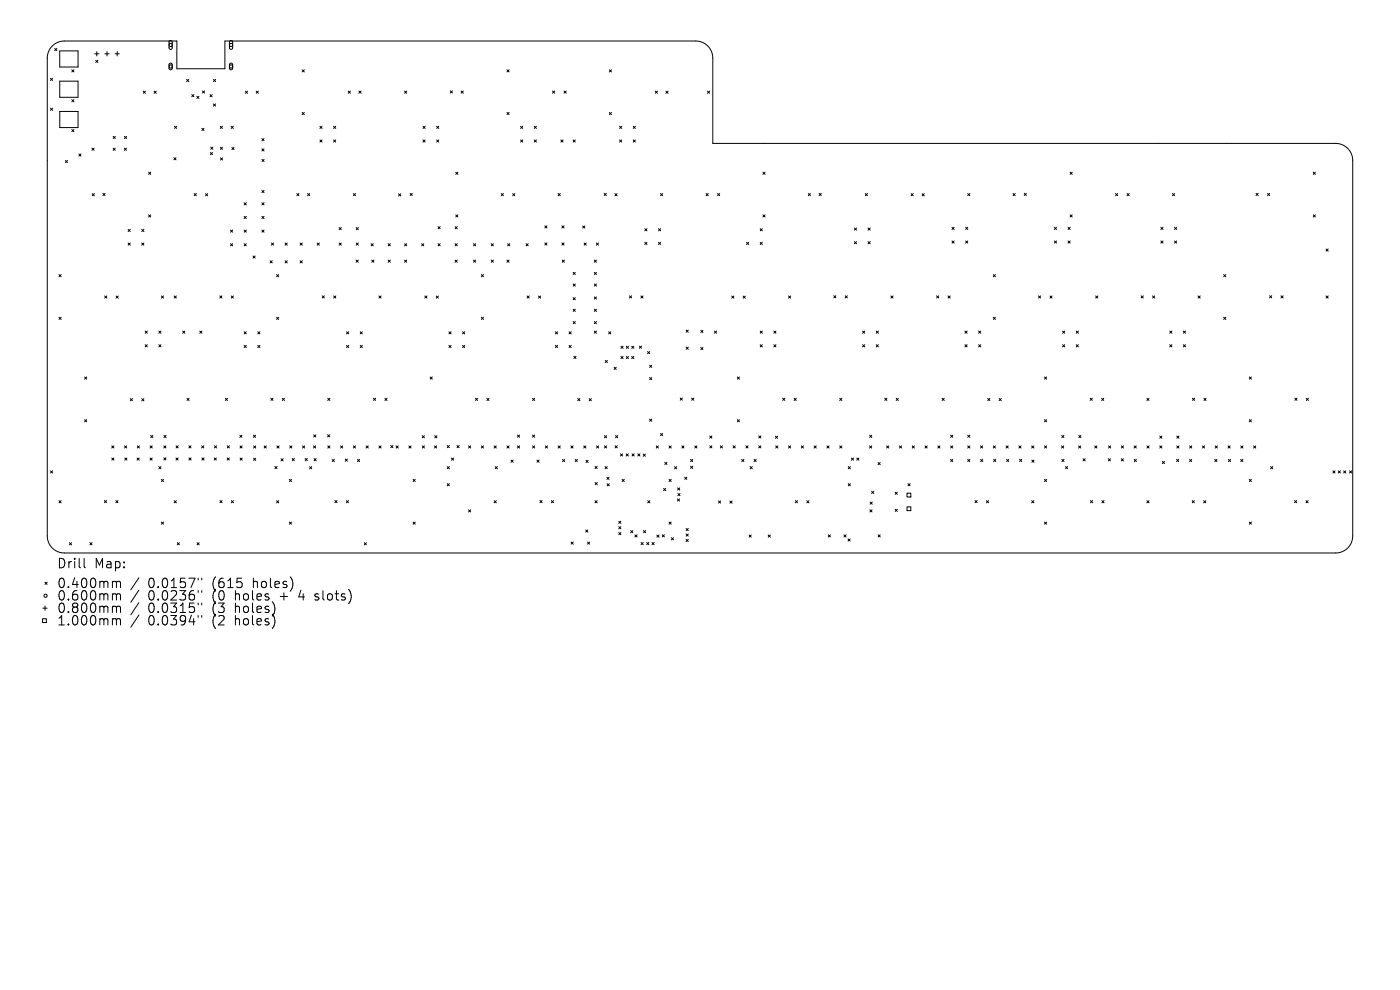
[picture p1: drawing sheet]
<svg xmlns="http://www.w3.org/2000/svg" width="297mm" height="210mm" viewBox="0 0 297 210" stroke-linecap="round" stroke-linejoin="round" font-family="sans-serif">
<defs><g id="words">
<g font-size="2.8">
<text x="12" y="120.8">Drill</text>
<text x="12" y="125">0.400mm</text>
<text x="20" y="120.8">Map:</text>
<text x="31.4" y="125">0.0157&quot;</text>
<text x="45.2" y="125">(615</text>
<text x="53.9" y="125">holes)</text>
<text x="12" y="127.7">0.600mm</text>
<text x="12" y="130.3">0.800mm</text>
<text x="31.4" y="127.7">0.0236&quot;</text>
<text x="31.4" y="130.3">0.0315&quot;</text>
<text x="45.2" y="127.7">(0</text>
<text x="45.2" y="130.3">(3</text>
<text x="50.1" y="127.7">holes</text>
<text x="50.1" y="130.3">holes)</text>
<text x="59.9" y="127.7">+</text>
<text x="64.1" y="127.7">4</text>
<text x="67.7" y="127.7">slots)</text>
<text x="12" y="133">1.000mm</text>
<text x="31.4" y="133">0.0394&quot;</text>
<text x="45.2" y="133">(2</text>
<text x="50.1" y="133">holes)</text>
</g>
</g></defs>
<g fill="none" stroke="#000" stroke-width=".21">
<path d="M10.7 16.6l.5 .5M11.1 9.8a3.6 3.6 0 0 1 2.5-1.1h23.9v5.9h10.2v-5.9h99.9a3.6 3.6 0 0 1 3.6 3.6v18.1h132.2a3.6 3.6 0 0 1 3.6 3.6v79.7a3.6 3.6 0 0 1-3.6 3.6h-269.8a3.6 3.6 0 0 1-3.6-3.6v-101.4a3.6 3.6 0 0 1 1.1-2.5zM11.2 16.6l-.5 .5M11.6 10.3l.5 .4M12.1 10.3l-.5 .4M12.7 10.8h3.9v3.4h-3.9zM12.7 17.2h3.9v3.4h-3.9zM15.2 14.8l.5 .5M15.7 14.8l-.5 .5M20.1 11.4h.9M20.3 12.8l.5 .5M20.5 11v.9"/>
<path d="M20.8 12.8l-.5 .5M22.2 11.4h1M22.7 11v.9M24.4 11.4h.9M24.9 11v.9M30.4 19.3l.4 .5M30.8 19.3l-.4 .5M32.7 19.3l.4 .5M33.1 19.3l-.4 .5M36 8.7l.3-.1 .2 .3v1.3l-.2 .3-.4-.3zM36 13.5l.3-.1 .2 .2v.9l-.2 .3-.4-.2zM39.6 16.9l.4 .4"/>
<path d="M40 16.9l-.4 .4M42.9 19.3l.5 .4M43.4 19.3l-.5 .4M45.3 16.9l.4 .4M45.7 16.9l-.4 .4M48.8 8.7l.3-.1 .3 .3v1.3l-.3 .3-.4-.3zM48.8 13.5l.3-.1 .2 .2 .1 .9-.3 .3-.4-.2zM52.1 19.3l.4 .5M52.5 19.3l-.4 .5M54.4 19.3l.4 .5M54.8 19.3l-.4 .5M64.1 14.8l.5 .5"/>
<path d="M64.6 14.8l-.5 .5M73.9 19.3l.4 .5M74.3 19.3l-.4 .5M76.1 19.3l.5 .5M76.6 19.3l-.5 .5M85.8 19.3l.5 .5M86.3 19.3l-.5 .5M95.5 19.3l.5 .4M96 19.3l-.5 .4M97.8 19.3l.5 .5M98.3 19.3l-.5 .5M107.5 14.8l.5 .5"/>
<path d="M108 14.8l-.5 .5M117.2 19.3l.5 .5M117.7 19.3l-.5 .5M119.7 19.3l.4 .5M120.1 19.3l-.4 .5M129.3 14.8l.4 .5M129.7 14.8l-.4 .5M139 19.3l.5 .5M139.5 19.3l-.5 .5M141.3 19.3l.4 .5M141.7 19.3l-.4 .5M150.1 19.3l.4 .5"/>
<path d="M150.5 19.3l-.4 .5M10.7 23l.5 .4M11.2 23l-.5 .4M12.7 23.6h3.9v3.5h-3.9zM13.9 34l.4 .5M14.3 34l-.4 .5M15.2 21.1l.5 .5M15.2 27.5l.5 .4M15.7 21.1l-.5 .5M15.7 27.5l-.5 .4M16.7 32.7l.5 .4M17.2 32.7l-.5 .4"/>
<path d="M19.5 31.4l.5 .5M20 31.4l-.5 .5M24 31.4l.4 .5M24 28.9l.5 .5M24.4 31.4l-.4 .5M24.5 28.9l-.5 .5M26.4 31.4l.4 .5M26.4 28.9l.5 .5M26.8 31.4l-.4 .5M26.9 28.9l-.5 .5M31.5 36.5l.5 .5M32 36.5l-.5 .5"/>
<path d="M36.9 33.5l.4 .4M37 26.8l.5 .4M37.3 33.5l-.4 .4M37.5 26.8l-.5 .4M40.7 20.1l.4 .4M41.1 20.1l-.4 .4M41.8 20.4l.4 .5M42.2 20.4l-.4 .5M42.8 27.2l.5 .5M43.3 27.2l-.5 .5M44.6 20.1l.4 .4M44.6 32.4l.5 .4"/>
<path d="M44.7 31.2l.5 .5M45 20.1l-.4 .4M45.1 32.4l-.5 .4M45.2 31.2l-.5 .5M45.3 22l.4 .5M45.7 22l-.4 .5M46.7 26.8l.5 .4M46.7 31.2l.5 .5M46.8 33.5l.4 .4M47.2 26.8l-.5 .4M47.2 31.2l-.5 .5M47.2 33.5l-.4 .4"/>
<path d="M49 26.8l.5 .4M49.2 31.3l.4 .4M49.5 26.8l-.5 .4M49.6 31.3l-.4 .4M55.6 29.4l.4 .5M55.6 31.6l.4 .4M55.6 33.8l.4 .5M56 29.4l-.4 .5M56 31.6l-.4 .4M56 33.8l-.4 .5M64.1 23.9l.5 .4M64.6 23.9l-.5 .4"/>
<path d="M67.9 26.8l.4 .4M67.9 29.7l.4 .4M68.3 26.8l-.4 .4M68.3 29.7l-.4 .4M70.8 29.7l.4 .4M70.8 26.8l.4 .4M71.2 26.8l-.4 .4M71.2 29.7l-.4 .4M89.7 26.8l.5 .4M89.7 29.7l.5 .4M90.2 26.8l-.5 .4M90.2 29.7l-.5 .4"/>
<path d="M92.6 29.7l.5 .4M92.6 26.8l.5 .4M93.1 26.8l-.5 .4M93.1 29.7l-.5 .4M96.7 36.5l.4 .5M97.1 36.5l-.4 .5M107.5 23.9l.5 .4M108 23.9l-.5 .4M110.4 26.8l.5 .4M110.4 29.7l.5 .4M110.9 26.8l-.5 .4M110.9 29.7l-.5 .4"/>
<path d="M113.3 29.7l.5 .4M113.3 26.8l.5 .4M113.8 26.8l-.5 .4M113.8 29.7l-.5 .4M119 29.7l.4 .4M119.4 29.7l-.4 .4M121.6 29.7l.4 .4M122 29.7l-.4 .4M129.3 23.9l.4 .4M129.7 23.9l-.4 .4M131.4 26.8l.5 .4M131.4 29.7l.5 .4"/>
<path d="M131.9 26.8l-.5 .4M131.9 29.7l-.5 .4M134.3 29.7l.5 .4M134.3 26.8l.5 .4M134.8 26.8l-.5 .4M134.8 29.7l-.5 .4M161.8 36.5l.5 .5M162.3 36.5l-.5 .5M227 36.5l.5 .5M227.5 36.5l-.5 .5M278.6 36.5l.5 .5M279.1 36.5l-.5 .5"/>
<path d="M12.5 58.2l.5 .5M13 58.2l-.5 .5M19.6 41.1l.4 .4M20 41.1l-.4 .4M21.8 41l.5 .5M22.3 41l-.5 .5M27.2 48.7l.4 .4M27.2 51.6l.4 .4M27.6 48.7l-.4 .4M27.6 51.6l-.4 .4M30.1 51.6l.4 .4M30.1 48.7l.4 .4"/>
<path d="M30.5 48.7l-.4 .4M30.5 51.6l-.4 .4M31.5 45.6l.5 .4M32 45.6l-.5 .4M41.2 41.1l.5 .4M41.7 41.1l-.5 .4M43.6 41.1l.5 .4M44.1 41.1l-.5 .4M48.9 48.8l.5 .5M48.9 51.7l.5 .5M49.4 48.8l-.5 .5M49.4 51.7l-.5 .5"/>
<path d="M51.8 51.7l.5 .5M51.8 43l.5 .5M51.8 45.9l.5 .5M51.8 48.8l.5 .5M52.3 45.9l-.5 .5M52.3 48.8l-.5 .5M52.3 43l-.5 .5M52.3 51.7l-.5 .5M53.7 54.3l.4 .5M54.1 54.3l-.4 .5M55.6 40.4l.4 .5M55.6 43l.4 .5"/>
<path d="M55.6 45.9l.4 .5M55.6 48.8l.4 .5M56 40.4l-.4 .5M56 43l-.4 .5M56 45.9l-.4 .5M56 48.8l-.4 .5M57.3 55.3l.5 .5M57.6 51.6l.4 .4M57.8 55.3l-.5 .5M58 51.6l-.4 .4M58.7 58.2l.4 .5M59.1 58.2l-.4 .5"/>
<path d="M60.5 51.6l.4 .4M60.5 55.3l.4 .5M60.9 51.6l-.4 .4M60.9 55.3l-.4 .5M63 41.1l.4 .4M63.4 41.1l-.4 .4M63.7 51.6l.4 .4M63.7 55.3l.4 .5M64.1 51.6l-.4 .4M64.1 55.3l-.4 .5M65.2 41.1l.5 .4M65.7 41.1l-.5 .4"/>
<path d="M67.3 51.6l.4 .4M67.7 51.6l-.4 .4M71.9 48.3l.5 .4M71.9 51.6l.5 .4M72.4 48.3l-.5 .4M72.4 51.6l-.5 .4M75 41.1l.4 .4M75.4 41.1l-.4 .4M75.5 55.2l.5 .4M75.6 51.6l.4 .4M75.6 48.3l.4 .4M76 55.2l-.5 .4"/>
<path d="M76 51.6l-.4 .4M76 48.3l-.4 .4M78.7 51.7l.5 .5M78.9 55.2l.4 .4M79.2 51.7l-.5 .5M79.3 55.2l-.4 .4M82.3 51.7l.5 .5M82.3 55.2l.5 .4M82.8 51.7l-.5 .5M82.8 55.2l-.5 .4M84.6 41.1l.4 .5M85 41.1l-.4 .5"/>
<path d="M85.8 55.2l.5 .4M85.8 51.7l.5 .5M86.3 51.7l-.5 .5M86.3 55.2l-.5 .4M87 41l.5 .5M87.5 41l-.5 .5M89.4 51.7l.5 .5M89.9 51.7l-.5 .5M92.9 48.1l.5 .4M92.9 51.7l.5 .5M93.4 48.1l-.5 .4M93.4 51.7l-.5 .5"/>
<path d="M96.5 55.2l.5 .4M96.5 51.7l.5 .5M96.5 48.1l.5 .4M96.7 45.6l.4 .4M97 55.2l-.5 .4M97 48.1l-.5 .4M97 51.7l-.5 .5M97.1 45.6l-.4 .4M100.5 51.7l.4 .5M100.5 55.2l.4 .4M100.9 51.7l-.4 .5M100.9 55.2l-.4 .4"/>
<path d="M102.1 58.2l.5 .5M102.6 58.2l-.5 .5M104.2 51.7l.5 .5M104.2 55.2l.5 .4M104.7 51.7l-.5 .5M104.7 55.2l-.5 .4M106.3 41.1l.5 .4M106.8 41.1l-.5 .4M107.5 55.2l.5 .4M107.7 51.7l.4 .5M108 55.2l-.5 .4M108.1 51.7l-.4 .5"/>
<path d="M108.8 41.1l.4 .4M109.2 41.1l-.4 .4M111.6 51.7l.5 .5M112.1 51.7l-.5 .5M115.6 47.9l.4 .5M115.6 51.5l.4 .5M116 47.9l-.4 .5M116 51.5l-.4 .5M118.4 41.1l.5 .4M118.9 41.1l-.5 .4M119.2 51.5l.5 .5M119.2 47.9l.5 .5"/>
<path d="M119.3 55.2l.4 .4M119.7 47.9l-.5 .5M119.7 51.5l-.5 .5M119.7 55.2l-.4 .4M121.6 57.8l.4 .4M122 57.8l-.4 .4M123.6 47.9l.5 .5M123.9 51.6l.5 .4M124.1 47.9l-.5 .5M124.4 51.6l-.5 .4M126.1 55.2l.4 .4M126.1 57.8l.4 .4"/>
<path d="M126.5 51.6l.5 .4M126.5 55.2l-.4 .4M126.5 57.8l-.4 .4M127 51.6l-.5 .4M128.2 41l.4 .5M128.6 41l-.4 .5M130.5 41.1l.4 .4M130.9 41.1l-.4 .4M136.8 48.5l.5 .5M136.8 51.4l.5 .5M137.3 48.5l-.5 .5M137.3 51.4l-.5 .5"/>
<path d="M139.7 51.4l.4 .5M139.7 48.5l.4 .5M140.1 41.1l.5 .4M140.1 51.4l-.4 .5M140.1 48.5l-.4 .5M140.6 41.1l-.5 .4M149.8 41.1l.5 .4M150.3 41.1l-.5 .4M152.2 41.1l.5 .4M152.7 41.1l-.5 .4M158.4 51.4l.4 .5M158.8 51.4l-.4 .5"/>
<path d="M161.3 48.5l.4 .5M161.3 51.4l.4 .5M161.7 48.5l-.4 .5M161.7 51.4l-.4 .5M161.8 45.6l.5 .4M162.3 45.6l-.5 .4M171.5 41.1l.4 .4M171.9 41.1l-.4 .4M173.8 41l.4 .5M174.2 41l-.4 .5M181.3 48.4l.4 .4M181.3 51.3l.4 .4"/>
<path d="M181.7 48.4l-.4 .4M181.7 51.3l-.4 .4M183.6 41.1l.4 .4M184 41.1l-.4 .4M184.1 51.3l.5 .4M184.1 48.4l.5 .4M184.6 48.4l-.5 .4M184.6 51.3l-.5 .4M193.3 41.1l.4 .4M193.7 41.1l-.4 .4M195.6 41.1l.5 .5M196.1 41.1l-.5 .5"/>
<path d="M202 48.2l.4 .5M202 51.1l.4 .5M202.4 48.2l-.4 .5M202.4 51.1l-.4 .5M204.9 51.1l.4 .5M204.9 48.2l.4 .5M205.3 41.1l.4 .4M205.3 48.2l-.4 .5M205.3 51.1l-.4 .5M205.7 41.1l-.4 .4M210.7 58.2l.5 .5M211.2 58.2l-.5 .5"/>
<path d="M214.9 41.1l.5 .4M215.4 41.1l-.5 .4M217.3 41l.4 .5M217.7 41l-.4 .5M223.7 48.2l.4 .5M223.7 51.1l.4 .5M224.1 48.2l-.4 .5M224.1 51.1l-.4 .5M226.6 51.1l.4 .5M226.6 48.2l.4 .5M227 45.6l.5 .4M227 48.2l-.4 .5"/>
<path d="M227 51.1l-.4 .5M227.5 45.6l-.5 .4M236.7 41.1l.4 .4M237.1 41.1l-.4 .4M239.1 41.1l.5 .4M239.6 41.1l-.5 .4M246.3 48.2l.4 .5M246.3 51.1l.4 .5M246.7 48.2l-.4 .5M246.7 51.1l-.4 .5M248.7 41.1l.5 .4M249.2 51.1l.4 .5"/>
<path d="M249.2 48.2l.4 .5M249.2 41.1l-.5 .4M249.6 48.2l-.4 .5M249.6 51.1l-.4 .5M259.6 58.2l.5 .5M260.1 58.2l-.5 .5M266.5 41l.4 .5M266.9 41l-.4 .5M268.9 41l.5 .5M269.4 41l-.5 .5M278.6 45.6l.5 .4M279.1 45.6l-.5 .4"/>
<path d="M281.3 52.8l.5 .5M281.8 52.8l-.5 .5M12.5 67.3l.5 .5M13 67.3l-.5 .5M17.9 80l.5 .4M18.4 80l-.5 .4M22.2 62.8l.5 .4M22.7 62.8l-.5 .4M24.6 62.8l.5 .5M25.1 62.8l-.5 .5M30.8 70.2l.5 .5M30.8 73.1l.5 .5"/>
<path d="M31.3 70.2l-.5 .5M31.3 73.1l-.5 .5M33.7 73.1l.4 .5M33.7 70.2l.4 .5M34.1 70.2l-.4 .5M34.1 73.1l-.4 .5M34.2 62.8l.5 .4M34.7 62.8l-.5 .4M37 62.8l.4 .4M37.4 62.8l-.4 .4M38.8 70.2l.4 .5M39.2 70.2l-.4 .5"/>
<path d="M42.4 70.2l.4 .5M42.8 70.2l-.4 .5M46.6 62.8l.5 .4M47.1 62.8l-.5 .4M49.1 62.8l.4 .4M49.5 62.8l-.4 .4M51.8 70.4l.5 .4M51.8 73.3l.5 .4M52.3 70.4l-.5 .4M52.3 73.3l-.5 .4M54.7 73.3l.4 .4M54.7 70.4l.4 .4"/>
<path d="M55.1 70.4l-.4 .4M55.1 73.3l-.4 .4M58.7 67.3l.4 .5M59.1 67.3l-.4 .5M68.4 62.8l.4 .4M68.8 62.8l-.4 .4M70.8 62.8l.4 .4M71.2 62.8l-.4 .4M73.5 73.3l.5 .4M73.5 70.4l.5 .4M74 70.4l-.5 .4M74 73.3l-.5 .4"/>
<path d="M76.4 70.4l.5 .4M76.4 73.3l.5 .4M76.9 70.4l-.5 .4M76.9 73.3l-.5 .4M80.4 62.8l.5 .4M80.9 62.8l-.5 .4M90.1 62.8l.5 .4M90.6 62.8l-.5 .4M91.3 80l.4 .4M91.7 80l-.4 .4M92.5 62.8l.5 .5M93 62.8l-.5 .5"/>
<path d="M95.2 73.3l.5 .4M95.2 70.4l.5 .4M95.7 70.4l-.5 .4M95.7 73.3l-.5 .4M98.1 73.3l.5 .4M98.1 70.4l.5 .4M98.6 70.4l-.5 .4M98.6 73.3l-.5 .4M102.1 67.3l.5 .5M102.6 67.3l-.5 .5M111.8 62.8l.5 .4M112.3 62.8l-.5 .4"/>
<path d="M114.2 62.8l.5 .4M114.7 62.8l-.5 .4M117.8 70.4l.5 .4M117.8 73.3l.5 .4M118.3 70.4l-.5 .4M118.3 73.3l-.5 .4M120.7 73.3l.5 .4M120.7 70.4l.5 .4M121.2 73.3l-.5 .4M121.2 70.4l-.5 .4M121.6 60.2l.4 .5M121.6 63.1l.4 .5"/>
<path d="M121.6 65.6l.4 .5M121.6 68.2l.4 .5M121.7 75.6l.5 .4M122 60.2l-.4 .5M122 63.1l-.4 .5M122 65.6l-.4 .5M122 68.2l-.4 .5M122.2 75.6l-.5 .4M126.1 60.2l.4 .5M126.1 63l.4 .4M126.1 65.6l.4 .5M126.1 68.2l.4 .5"/>
<path d="M126.1 70.2l.4 .5M126.5 60.2l-.4 .5M126.5 63l-.4 .4M126.5 65.6l-.4 .5M126.5 68.2l-.4 .5M126.5 70.2l-.4 .5M128.4 76.5l.5 .4M128.9 76.5l-.5 .4M129.1 70.4l.5 .4M129.6 70.4l-.5 .4M130.3 77.9l.4 .5M130.7 77.9l-.4 .5"/>
<path d="M131.7 75.6l.5 .5M131.7 73.5l.5 .4M132.2 75.6l-.5 .5M132.2 73.5l-.5 .4M132.9 75.6l.4 .5M132.9 73.5l.4 .4M133.3 75.6l-.4 .5M133.3 73.5l-.4 .4M133.5 62.8l.5 .4M134 62.8l-.5 .4M134 75.6l.5 .5M134 73.5l.5 .4"/>
<path d="M134.5 75.6l-.5 .5M134.5 73.5l-.5 .4M135.6 73.4l.5 .5M136 62.8l.4 .4M136.1 73.4l-.5 .5M136.4 62.8l-.4 .4M137.4 74.6l.4 .4M137.8 77.5l.5 .4M137.8 74.6l-.4 .4M138.3 77.5l-.5 .4M145.6 70l.4 .5M145.6 73.6l.4 .5"/>
<path d="M146 70l-.4 .5M146 73.6l-.4 .5M148.7 70.1l.4 .4M148.7 73.7l.4 .5M149.1 70.1l-.4 .4M149.1 73.7l-.4 .5M151.6 70.2l.4 .5M152 70.2l-.4 .5M155.2 62.8l.5 .4M155.7 62.8l-.5 .4M156.4 80l.5 .4M156.9 80l-.5 .4"/>
<path d="M157.7 62.8l.4 .5M158.1 62.8l-.4 .5M161.3 70.2l.4 .5M161.3 73.1l.4 .5M161.7 70.2l-.4 .5M161.7 73.1l-.4 .5M164.2 73.1l.4 .5M164.2 70.2l.4 .5M164.6 70.2l-.4 .5M164.6 73.1l-.4 .5M167.3 62.8l.4 .4M167.7 62.8l-.4 .4"/>
<path d="M176.9 62.7l.4 .5M177.3 62.7l-.4 .5M179.3 62.7l.5 .5M179.8 62.7l-.5 .5M183 70.2l.4 .5M183 73.1l.4 .5M183.4 70.2l-.4 .5M183.4 73.1l-.4 .5M185.9 73.1l.4 .5M185.9 70.2l.4 .5M186.3 70.2l-.4 .5M186.3 73.1l-.4 .5"/>
<path d="M189 62.8l.5 .4M189.5 62.8l-.5 .4M198.7 62.8l.5 .4M199.2 62.8l-.5 .4M201.1 62.8l.5 .4M201.6 62.8l-.5 .4M204.7 70.2l.5 .5M204.7 73.1l.5 .5M205.2 70.2l-.5 .5M205.2 73.1l-.5 .5M207.6 73.1l.5 .5M207.6 70.2l.5 .5"/>
<path d="M208.1 70.2l-.5 .5M208.1 73.1l-.5 .5M210.7 67.3l.5 .5M211.2 67.3l-.5 .5M220.3 62.8l.5 .4M220.8 62.8l-.5 .4M221.6 80l.4 .4M222 80l-.4 .4M222.7 62.8l.5 .4M223.2 62.8l-.5 .4M225.4 73.1l.5 .5M225.4 70.2l.5 .5"/>
<path d="M225.9 70.2l-.5 .5M225.9 73.1l-.5 .5M228.3 70.2l.5 .5M228.3 73.1l.5 .5M228.8 70.2l-.5 .5M228.8 73.1l-.5 .5M232.4 62.8l.5 .4M232.9 62.8l-.5 .4M242.1 62.8l.4 .4M242.5 62.8l-.4 .4M244.5 62.8l.5 .4M245 62.8l-.5 .4"/>
<path d="M248.2 70.2l.4 .5M248.2 73.1l.4 .5M248.6 70.2l-.4 .5M248.6 73.1l-.4 .5M251.1 73.1l.4 .5M251.1 70.2l.4 .5M251.5 70.2l-.4 .5M251.5 73.1l-.4 .5M254.2 62.8l.4 .4M254.6 62.8l-.4 .4M259.6 67.3l.5 .5M260.1 67.3l-.5 .5"/>
<path d="M265 80l.5 .4M265.5 80l-.5 .4M269.3 62.7l.5 .5M269.8 62.7l-.5 .5M271.8 62.7l.4 .5M272.2 62.7l-.4 .5M281.3 62.8l.5 .4M281.8 62.8l-.5 .4M10.7 99.9l.5 .4M11.2 99.9l-.5 .4M17.9 89l.5 .5M18.4 89l-.5 .5"/>
<path d="M23.7 94.6l.5 .4M23.7 97.2l.5 .4M24.2 94.6l-.5 .4M24.2 97.2l-.5 .4M26.4 94.6l.5 .4M26.5 97.2l.4 .4M26.9 94.6l-.5 .4M26.9 97.2l-.4 .4M27.6 84.6l.5 .4M28.1 84.6l-.5 .4M29.1 97.2l.4 .4M29.1 94.6l.5 .4"/>
<path d="M29.5 97.2l-.4 .4M29.6 94.6l-.5 .4M30.1 84.6l.4 .4M30.5 84.6l-.4 .4M31.8 97.2l.5 .4M31.8 94.6l.5 .4M32 92.4l.4 .4M32.3 97.2l-.5 .4M32.3 94.6l-.5 .4M32.4 92.4l-.4 .4M33.7 99l.5 .4M34.2 99l-.5 .4"/>
<path d="M34.8 94.6l.4 .4M34.8 97.1l.4 .5M34.8 92.4l.4 .4M35.2 94.6l-.4 .4M35.2 97.1l-.4 .5M35.2 92.4l-.4 .4M37.3 97.1l.5 .5M37.3 94.6l.5 .4M37.8 97.1l-.5 .5M37.8 94.6l-.5 .4M39.7 84.5l.4 .5M40.1 94.6l.4 .4"/>
<path d="M40.1 97.1l.4 .5M40.1 84.5l-.4 .5M40.5 94.6l-.4 .4M40.5 97.1l-.4 .5M42.8 94.6l.4 .4M42.8 97.1l.5 .5M43.2 94.6l-.4 .4M43.3 97.1l-.5 .5M45.4 97.1l.5 .5M45.5 94.6l.5 .4M45.9 97.1l-.5 .5M46 94.6l-.5 .4"/>
<path d="M47.8 84.5l.5 .5M48.2 97.1l.4 .5M48.2 94.6l.5 .4M48.3 84.5l-.5 .5M48.6 97.1l-.4 .5M48.7 94.6l-.5 .4M50.9 92.3l.4 .5M50.9 94.6l.5 .4M50.9 97.2l.5 .4M51.3 92.3l-.4 .5M51.4 94.6l-.5 .4M51.4 97.2l-.5 .4"/>
<path d="M53.8 92.3l.4 .5M53.8 94.6l.5 .4M53.8 97.2l.5 .5M54.2 92.3l-.4 .5M54.3 94.6l-.5 .4M54.3 97.2l-.5 .5M56 94.6l.5 .4M56.5 94.6l-.5 .4M57.5 84.5l.4 .4M57.9 84.5l-.4 .4M58.3 99l.5 .4M58.7 94.6l.5 .4"/>
<path d="M58.8 99l-.5 .4M59.2 94.6l-.5 .4M59.6 97.3l.5 .5M59.9 84.5l.4 .5M60.1 97.3l-.5 .5M60.3 84.5l-.4 .5M61.5 94.6l.4 .4M61.9 94.6l-.4 .4M62 97.3l.4 .4M62.4 97.3l-.4 .4M64.2 94.6l.4 .4M64.6 94.6l-.4 .4"/>
<path d="M64.7 97.3l.5 .4M65.2 97.3l-.5 .4M65.7 99l.4 .4M66.1 99l-.4 .4M66.5 94.6l.5 .4M66.5 92.2l.5 .5M66.6 97.3l.5 .4M67 94.6l-.5 .4M67 92.2l-.5 .5M67.1 97.3l-.5 .4M69.5 92.2l.5 .5M69.5 84.5l.5 .5"/>
<path d="M69.5 94.6l.5 .4M70 92.2l-.5 .5M70 84.5l-.5 .5M70 94.6l-.5 .4M70.5 97.5l.4 .4M70.9 97.5l-.4 .4M72.2 94.6l.5 .4M72.7 94.6l-.5 .4M73.2 97.4l.5 .4M73.7 97.4l-.5 .4M75 94.6l.4 .4M75.4 94.6l-.4 .4"/>
<path d="M75.8 97.5l.5 .4M76.3 97.5l-.5 .4M77.7 94.6l.4 .4M78.1 94.6l-.4 .4M79.2 84.5l.5 .4M79.7 84.5l-.5 .4M80.4 94.6l.5 .4M80.9 94.6l-.5 .4M81.7 84.5l.4 .5M82.1 84.5l-.4 .5M82.9 94.5l.5 .5M83.4 94.5l-.5 .5"/>
<path d="M84 94.6l.5 .4M84.5 94.6l-.5 .4M86.7 94.6l.5 .4M87.2 94.6l-.5 .4M89.6 92.4l.4 .5M89.6 94.6l.4 .4M90 92.4l-.4 .5M90 94.6l-.4 .4M92.2 94.6l.4 .4M92.2 92.4l.5 .5M92.6 94.6l-.4 .4M92.7 92.4l-.5 .5"/>
<path d="M94.9 94.5l.4 .5M94.9 99l.4 .4M95.3 94.5l-.4 .5M95.3 99l-.4 .4M95.8 97.2l.4 .4M96.2 97.2l-.4 .4M97 94.5l.4 .5M97.4 94.5l-.4 .5M99.4 94.6l.5 .4M99.9 94.6l-.5 .4M100.9 84.5l.4 .4M101.3 84.5l-.4 .4"/>
<path d="M102.1 94.6l.5 .4M102.6 94.6l-.5 .4M103.3 84.5l.4 .5M103.7 84.5l-.4 .5M104.8 94.6l.5 .4M105.1 99l.4 .4M105.3 94.6l-.5 .4M105.5 99l-.4 .4M107.5 94.6l.5 .4M108 94.6l-.5 .4M108.4 97.6l.5 .5M108.9 97.6l-.5 .5"/>
<path d="M109.8 94.6l.4 .4M109.8 92.3l.4 .4M110.2 94.6l-.4 .4M110.2 92.3l-.4 .4M113 92.3l.4 .4M113 84.5l.4 .5M113 94.6l.4 .4M113.4 92.3l-.4 .4M113.4 84.5l-.4 .5M113.4 94.6l-.4 .4M113.9 97.6l.5 .5M114.4 97.6l-.5 .5"/>
<path d="M115.7 94.6l.4 .4M116.1 94.6l-.4 .4M118.4 94.6l.5 .4M118.9 94.6l-.5 .4M119.3 97.5l.5 .4M119.8 97.5l-.5 .4M121.1 94.6l.5 .4M121.6 94.6l-.5 .4M122 97.5l.5 .4M122.5 97.5l-.5 .4M122.6 84.5l.4 .5M123 84.5l-.4 .5"/>
<path d="M123.8 94.6l.5 .4M124.3 94.6l-.5 .4M124.3 97.6l.5 .5M124.8 97.6l-.5 .5M125 84.6l.4 .4M125.4 84.6l-.4 .4M126.2 98.9l.5 .5M126.6 94.6l.4 .4M126.7 98.9l-.5 .5M127 94.6l-.4 .4M128.2 94.6l.5 .4M128.2 92.4l.5 .5"/>
<path d="M128.4 99l.4 .4M128.7 94.6l-.5 .4M128.7 92.4l-.5 .5M128.8 99l-.4 .4M130.5 94.6l.4 .4M130.6 92.4l.4 .5M130.9 94.6l-.4 .4M131 92.4l-.4 .5M131.6 96.3l.5 .4M132.1 96.3l-.5 .4M132.8 96.3l.5 .4M133.3 96.3l-.5 .4"/>
<path d="M134.1 96.3l.4 .4M134.5 96.3l-.4 .4M135.3 96.3l.5 .4M135.8 96.3l-.5 .4M136.5 96.3l.4 .5M136.9 96.3l-.4 .5M137.8 80.1l.5 .4M137.8 88.9l.5 .5M138.3 80.1l-.5 .4M138.3 88.9l-.5 .5M139.2 94.6l.5 .4M139.7 94.6l-.5 .4"/>
<path d="M140.1 92l.5 .4M140.6 92l-.5 .4M141 98.1l.5 .4M141.5 98.1l-.5 .4M141.9 94.6l.5 .4M142.4 94.6l-.5 .4M143.1 99l.4 .4M143.5 99l-.4 .4M144.3 84.4l.5 .5M144.7 94.6l.4 .4M144.8 84.4l-.5 .5M145.1 94.6l-.4 .4"/>
<path d="M146.5 97.5l.5 .4M146.5 98.9l.5 .5M146.7 84.4l.5 .5M147 97.5l-.5 .4M147 98.9l-.5 .5M147.2 84.4l-.5 .5M147.4 94.6l.4 .4M147.8 94.6l-.4 .4M150.6 92.5l.4 .4M150.6 94.6l.4 .4M151 92.5l-.4 .4M151 94.6l-.4 .4"/>
<path d="M152.8 94.6l.5 .4M153.3 94.6l-.5 .4M155.5 94.6l.5 .4M156 94.6l-.5 .4M156.4 89l.5 .5M156.9 89l-.5 .5M157.4 97.5l.4 .4M157.8 97.5l-.4 .4M158.2 94.6l.5 .4M158.7 94.6l-.5 .4M159.1 99l.5 .4M159.6 99l-.5 .4"/>
<path d="M160 97.5l.4 .4M160.4 97.5l-.4 .4M161 94.6l.4 .4M161 92.5l.4 .4M161.4 94.6l-.4 .4M161.4 92.5l-.4 .4M164.5 92.5l.5 .5M164.6 94.6l.4 .4M165 92.5l-.5 .5M165 94.6l-.4 .4M166 84.5l.5 .4M166.5 84.5l-.5 .4"/>
<path d="M167.3 94.6l.4 .4M167.7 94.6l-.4 .4M168.5 84.5l.4 .5M168.9 84.5l-.4 .5M170 94.6l.5 .4M170.5 94.6l-.5 .4M172.7 94.6l.5 .4M173.2 94.6l-.5 .4M175.4 94.6l.5 .4M175.9 94.6l-.5 .4M178.1 84.5l.5 .5M178.1 94.6l.5 .4"/>
<path d="M178.6 84.5l-.5 .5M178.6 94.6l-.5 .4M179.9 99l.5 .4M180.4 99l-.5 .4M180.6 97.2l.5 .4M181.1 97.2l-.5 .4M181.8 97.2l.4 .4M182.2 97.2l-.4 .4M184.5 94.6l.4 .4M184.5 92.3l.4 .5M184.9 94.6l-.4 .4M184.9 92.3l-.4 .5"/>
<path d="M186.3 98.1l.4 .5M186.7 98.1l-.4 .5M187.7 84.5l.5 .4M188.1 94.6l.5 .4M188.2 84.5l-.5 .4M188.6 94.6l-.5 .4M190.1 84.5l.5 .5M190.6 84.5l-.5 .5M190.8 94.6l.5 .4M191.3 94.6l-.5 .4M193.5 94.6l.5 .4M194 94.6l-.5 .4"/>
<path d="M196.2 94.6l.5 .4M196.7 94.6l-.5 .4M199 94.6l.4 .4M199.4 94.6l-.4 .4M199.9 84.5l.4 .5M200.3 84.5l-.4 .5M201.7 94.6l.4 .4M201.7 97.5l.4 .4M201.7 92.3l.4 .5M202.1 94.6l-.4 .4M202.1 97.5l-.4 .4M202.1 92.3l-.4 .5"/>
<path d="M205.3 94.6l.4 .4M205.3 97.5l.4 .4M205.3 92.3l.4 .5M205.7 94.6l-.4 .4M205.7 97.5l-.4 .4M205.7 92.3l-.4 .5M208 94.6l.5 .4M208 97.5l.5 .4M208.5 94.6l-.5 .4M208.5 97.5l-.5 .4M209.5 84.5l.5 .5M210 84.5l-.5 .5"/>
<path d="M210.7 94.6l.5 .4M210.8 97.5l.4 .4M211.2 94.6l-.5 .4M211.2 97.5l-.4 .4M212 84.5l.4 .5M212.4 84.5l-.4 .5M213.4 94.6l.5 .4M213.5 97.5l.5 .4M213.9 94.6l-.5 .4M214 97.5l-.5 .4M216.2 94.6l.4 .4M216.3 97.4l.5 .5"/>
<path d="M216.6 94.6l-.4 .4M216.8 97.4l-.5 .5M218.9 94.6l.4 .4M218.9 97.6l.5 .5M219.3 94.6l-.4 .4M219.4 97.6l-.5 .5M221.6 89l.4 .5M221.6 94.6l.4 .4M222 89l-.4 .5M222 94.6l-.4 .4M225.2 94.6l.5 .4M225.2 92.4l.5 .4"/>
<path d="M225.3 97.5l.4 .4M225.7 94.6l-.5 .4M225.7 92.4l-.5 .4M225.7 97.5l-.4 .4M226 99l.5 .4M226.5 99l-.5 .4M228.8 94.6l.5 .4M228.9 92.4l.4 .4M229.3 94.6l-.5 .4M229.3 92.4l-.4 .4M229.8 97.3l.4 .5M230.2 97.3l-.4 .5"/>
<path d="M231.3 84.5l.4 .4M231.7 84.5l-.4 .4M232.2 94.6l.5 .4M232.7 94.6l-.5 .4M233.7 84.5l.5 .5M234.2 84.5l-.5 .5M235.1 97.3l.5 .5M235.2 94.6l.4 .4M235.6 97.3l-.5 .5M235.6 94.6l-.4 .4M237.9 97.3l.4 .5M237.9 94.6l.4 .4"/>
<path d="M238.3 97.3l-.4 .5M238.3 94.6l-.4 .4M240.6 94.6l.5 .4M240.6 97.5l.5 .4M241.1 94.6l-.5 .4M241.1 97.5l-.5 .4M243.3 84.5l.5 .5M243.3 94.6l.5 .4M243.8 84.5l-.5 .5M243.8 94.6l-.5 .4M246 94.6l.5 .4M246 92.5l.5 .5"/>
<path d="M246.5 94.6l-.5 .4M246.5 92.5l-.5 .5M246.6 97.9l.4 .4M247 97.9l-.4 .4M249.6 97.5l.5 .4M249.7 94.6l.4 .4M249.7 92.5l.4 .5M250.1 97.5l-.5 .4M250.1 94.6l-.4 .4M250.1 92.5l-.4 .5M252.4 97.5l.4 .4M252.4 94.6l.4 .4"/>
<path d="M252.8 97.5l-.4 .4M252.8 94.6l-.4 .4M253 84.5l.4 .4M253.4 84.5l-.4 .4M255.1 94.6l.4 .4M255.4 84.5l.5 .5M255.5 94.6l-.4 .4M255.9 84.5l-.5 .5M257.7 97.5l.5 .4M257.8 94.6l.5 .4M258.2 97.5l-.5 .4M258.3 94.6l-.5 .4"/>
<path d="M260.5 94.6l.5 .4M260.6 97.5l.5 .4M261 94.6l-.5 .4M261.1 97.5l-.5 .4M263.2 97.5l.5 .4M263.2 94.6l.5 .4M263.7 97.5l-.5 .4M263.7 94.6l-.5 .4M265 89l.5 .5M265.5 89l-.5 .5M265.9 94.6l.5 .4M266.4 94.6l-.5 .4"/>
<path d="M269.5 99l.5 .4M270 99l-.5 .4M274.7 84.5l.5 .4M275.2 84.5l-.5 .4M277.1 84.5l.5 .4M277.6 84.5l-.5 .4M282.8 99.9l.4 .4M283.2 99.9l-.4 .4M283.9 99.9l.5 .4M284.4 99.9l-.5 .4M285 99.9l.5 .4M285.5 99.9l-.5 .4"/>
<path d="M286.3 99.9l.4 .4M286.7 99.9l-.4 .4M12.5 106.2l.5 .5M13 106.2l-.5 .5M14.7 115.1l.5 .5M15.2 115.1l-.5 .5M17.8 118.4v1.8l.3 .2M19.1 115.1l.4 .5M19.5 115.1l-.4 .5M22.2 106.2l.4 .4M22.6 106.2l-.4 .4M24.6 106.2l.4 .5"/>
<path d="M25 106.2l-.4 .5M34.2 101.7l.5 .4M34.2 110.7l.5 .5M34.7 101.7l-.5 .4M34.7 110.7l-.5 .5M37 106.2l.4 .5M37.4 106.2l-.4 .5M37.6 115.1l.5 .5M38.1 115.1l-.5 .5M41.8 115.1l.5 .5M42.3 115.1l-.5 .5M46.7 106.2l.4 .4"/>
<path d="M47.1 106.2l-.4 .4M49.1 106.2l.4 .5M49.5 106.2l-.4 .5M58.7 106.2l.4 .5M59.1 106.2l-.4 .5M61.4 101.7l.4 .4M61.4 110.7l.4 .5M61.8 101.7l-.4 .4M61.8 110.7l-.4 .5M71 106.2l.5 .4M71.5 106.2l-.5 .4M73.5 106.2l.4 .5"/>
<path d="M73.9 106.2l-.4 .5M77.3 115.1l.4 .5M77.7 115.1l-.4 .5M87.6 101.7l.5 .4M87.6 110.7l.5 .5M88.1 101.7l-.5 .4M88.1 110.7l-.5 .5M94.9 102.6l.4 .5M95.3 102.6l-.4 .5M99.4 108.2l.5 .4M99.9 108.2l-.5 .4M104.8 106.2l.5 .5"/>
<path d="M105.3 106.2l-.5 .5M114.5 106.2l.5 .4M115 106.2l-.5 .4M117 106.2l.4 .5M117.4 106.2l-.4 .5M121.2 115l.4 .4M121.6 115l-.4 .4M124.3 112.4l.4 .5M124.6 115l.5 .4M124.7 112.4l-.4 .5M125.1 115l-.5 .4M126.2 106.2l.5 .5"/>
<path d="M126.3 102.4l.4 .4M126.7 106.2l-.5 .5M126.7 102.4l-.4 .4M128.7 101.2l.5 .5M128.8 102.6l.5 .5M129.2 101.2l-.5 .5M129.3 102.6l-.5 .5M131.3 110.6l.4 .4M131.3 111.7l.4 .5M131.3 113l.4 .4M131.7 110.6l-.4 .4M131.7 111.7l-.4 .5"/>
<path d="M131.7 113l-.4 .4M132 101.7l.4 .4M132.4 101.7l-.4 .4M133.8 112.6l.4 .4M134.2 112.6l-.4 .4M134.7 113.5l.5 .4M135.2 113.5l-.5 .4M136 115.1l.5 .4M136.5 115.1l-.5 .4M136.5 112.6l.5 .4M137 112.6l-.5 .4M137.2 115.1l.5 .4"/>
<path d="M137.4 106.2l.5 .5M137.7 115.1l-.5 .4M137.9 106.2l-.5 .5M138.3 115.1l.5 .4M138.8 115.1l-.5 .4M139.4 113.5l.4 .5M139.8 113.5l-.4 .5M140.5 113.4l.4 .5M140.8 103.6l.4 .5M140.9 113.4l-.4 .5M141.2 103.6l-.4 .5M141.9 110.7l.5 .5"/>
<path d="M141.9 101.7l.5 .4M142.4 101.7l-.5 .4M142.4 110.7l-.5 .5M142.4 114.1l.5 .4M142.9 114.1l-.5 .4M143.7 105.8l.5 .5M143.7 103.5l.5 .5M143.8 104.7l.5 .5M144.2 105.8l-.5 .5M144.2 103.5l-.5 .5M144.3 104.7l-.5 .5M145.3 101.2l.4 .5"/>
<path d="M145.6 112.1l.4 .5M145.6 113.3l.4 .4M145.6 114.4l.4 .5M145.7 101.2l-.4 .5M146 112.1l-.4 .5M146 113.3l-.4 .4M146 114.4l-.4 .5M152.4 106.3l.5 .4M152.9 106.3l-.5 .4M154.9 106.3l.4 .4M155.3 106.3l-.4 .4M158.9 113.5l.5 .4"/>
<path d="M159.4 113.5l-.5 .4M163 113.5l.4 .4M163.4 113.5l-.4 .4M168.7 106.2l.5 .5M169.2 106.2l-.5 .5M171.2 106.2l.4 .5M171.6 106.2l-.4 .5M175.7 113.5l.5 .4M176.2 113.5l-.5 .4M179 113.5l.5 .4M179.5 113.5l-.5 .4M179.9 114.3l.5 .5"/>
<path d="M179.9 102.6l.5 .5M180.4 114.3l-.5 .5M180.4 102.6l-.5 .5M184.5 108.2l.5 .4M184.6 106.5l.4 .5M184.9 104.2l.5 .5M185 108.2l-.5 .4M185 106.5l-.4 .5M185.4 104.2l-.5 .5M186.3 113.5l.4 .4M186.7 113.5l-.4 .4M189.9 104.4l.5 .5"/>
<path d="M189.9 108l.5 .5M190.4 104.4l-.5 .5M190.4 108l-.5 .5M192.4 104.6h.8v.8h-.8zM192.4 107.5h.8v.8h-.8zM192.6 102.6l.5 .5M193.1 102.6l-.5 .5M206.8 106.2l.5 .4M207.3 106.2l-.5 .4M209.3 106.2l.4 .5M209.7 106.2l-.4 .5M218.9 106.2l.4 .5"/>
<path d="M219.3 106.2l-.4 .5M221.6 101.7l.4 .4M221.6 110.7l.4 .5M222 101.7l-.4 .4M222 110.7l-.4 .5M231.3 106.2l.5 .4M231.8 106.2l-.5 .4M233.8 106.2l.4 .5M234.2 106.2l-.4 .5M243.3 106.2l.5 .5M243.8 106.2l-.5 .5M252.9 106.2l.5 .5"/>
<path d="M253.4 106.2l-.5 .5M255.3 106.2l.5 .5M255.8 106.2l-.5 .5M265 101.7l.5 .4M265 110.7l.5 .5M265.5 101.7l-.5 .4M265.5 110.7l-.5 .5M274.6 106.2l.5 .4M275.1 106.2l-.5 .4M277.1 106.2l.4 .5M277.5 106.2l-.4 .5M9 131.3h.8v.8h-.8z"/>
<path d="M9.1 129h.9M9.5 123.5l.5 .5M9.5 128.6v.9M10 123.5l-.5 .5M24.1 123.3h.3l.3 .3M24.1 126h.3l.3 .2M24.1 128.6l.5 .1 .1 .2M24.1 131.2h.3l.3 .3M24.7 123.6l.3-.3 .5 .1 .1 1.2M24.7 123.6v1M24.7 126.2v1.1M24.7 128.9v1"/>
<path d="M24.7 131.5v1.1M24.7 126.2l.3-.2 .5 .1 .1 1.2M24.7 128.9l.3-.3 .5 .1 .1 1.2M24.7 131.5l.3-.3 .5 .1 .1 1.3M29.5 122.6l-1.7 2.5M29.5 125.2l-1.7 2.6M29.5 127.8l-1.7 2.6M29.5 130.5l-1.7 2.5M42 122.6v.4M42 125.3v.4M42 127.9v.4M42 130.6v.3"/>
<path d="M42.8 122.6v.4M42.8 125.3v.4M42.8 127.9v.4M42.8 130.6v.3M66.8 127.2l.2 .1M66.9 126.1v.4"/>
<circle cx="36.2" cy="14.1" r=".34"/>
<circle cx="36.2" cy="9.5" r=".34"/>
<circle cx="49" cy="14.1" r=".34"/>
<circle cx="49" cy="9.5" r=".34"/>
<circle cx="9.7" cy="126.4" r=".34"/>
</g>
<use href="#words"/>
</svg>
